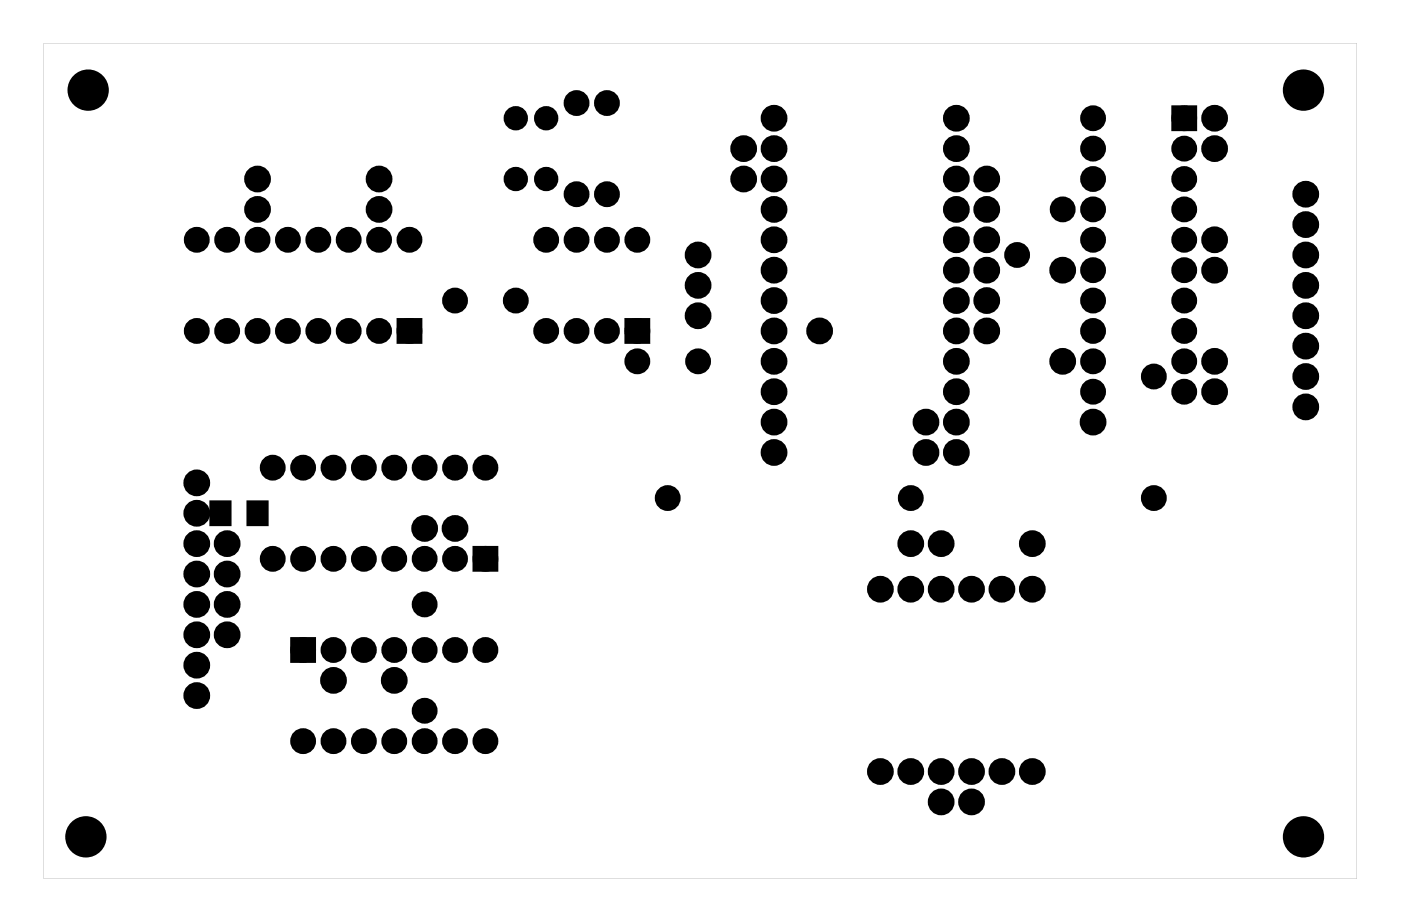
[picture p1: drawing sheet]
<svg xmlns="http://www.w3.org/2000/svg" width="117mm" height="77mm" viewBox="0 0 117 77" stroke-linecap="round" stroke-linejoin="round" font-family="sans-serif">
<g fill="#000">
<path d="M98.3 9.2h1.4v1.4h-1.4zM33.5 27h1.4v1.4h-1.4zM52.6 27h1.4v1.4h-1.4zM17.6 42h1.6v1.9h-1.6zM20.7 42h1.6v1.9h-1.6zM24.6 53.6h1.4v1.4h-1.4zM39.9 46h1.4v1.4h-1.4z"/>
<path d="M3.6 3.6v69.8h109.8v-69.8zM3.6 3.6h109.8v69.8h-109.8z"/>
</g>
<g fill="#000">
<circle cx="7.4" cy="7.5" r="1.6"/>
<circle cx="21.5" cy="17.5" r=".74"/>
<circle cx="21.5" cy="15" r=".74"/>
<circle cx="31.7" cy="17.5" r=".74"/>
<circle cx="31.7" cy="15" r=".74"/>
<circle cx="43.1" cy="9.9" r=".64"/>
<circle cx="43.1" cy="15" r=".64"/>
<circle cx="45.7" cy="9.9" r=".64"/>
<circle cx="45.7" cy="15" r=".64"/>
<circle cx="48.2" cy="8.6" r=".7"/>
<circle cx="48.2" cy="16.2" r=".7"/>
<circle cx="50.7" cy="8.6" r=".7"/>
<circle cx="50.7" cy="16.2" r=".7"/>
<circle cx="62.2" cy="15" r=".74"/>
<circle cx="62.2" cy="12.4" r=".74"/>
<circle cx="64.7" cy="9.9" r=".74"/>
<circle cx="64.7" cy="12.4" r=".74"/>
<circle cx="64.7" cy="15" r=".74"/>
<circle cx="64.7" cy="17.5" r=".74"/>
<circle cx="80" cy="9.9" r=".74"/>
<circle cx="80" cy="12.4" r=".74"/>
<circle cx="80" cy="15" r=".74"/>
<circle cx="80" cy="17.5" r=".74"/>
<circle cx="82.5" cy="15" r=".74"/>
<circle cx="82.5" cy="17.5" r=".74"/>
<circle cx="88.8" cy="17.5" r=".7"/>
<circle cx="91.4" cy="15" r=".7"/>
<circle cx="91.4" cy="9.9" r=".7"/>
<circle cx="91.4" cy="12.4" r=".7"/>
<circle cx="91.4" cy="17.5" r=".7"/>
<circle cx="99" cy="15" r=".7"/>
<circle cx="99" cy="9.9" r=".7"/>
<circle cx="99" cy="12.4" r=".7"/>
<circle cx="99" cy="17.5" r=".7"/>
<circle cx="101.5" cy="12.4" r=".74"/>
<circle cx="101.5" cy="9.9" r=".74"/>
<circle cx="109" cy="7.5" r="1.6"/>
<circle cx="109.2" cy="16.2" r=".74"/>
<circle cx="109.2" cy="18.8" r=".74"/>
<circle cx="16.5" cy="27.7" r=".7"/>
<circle cx="16.5" cy="20" r=".7"/>
<circle cx="19" cy="27.7" r=".7"/>
<circle cx="19" cy="20" r=".7"/>
<circle cx="21.5" cy="27.7" r=".7"/>
<circle cx="21.5" cy="20" r=".7"/>
<circle cx="22.8" cy="39.1" r=".7"/>
<circle cx="24.1" cy="27.7" r=".7"/>
<circle cx="24.1" cy="20" r=".7"/>
<circle cx="25.3" cy="39.1" r=".7"/>
<circle cx="26.6" cy="27.7" r=".7"/>
<circle cx="26.6" cy="20" r=".7"/>
<circle cx="27.9" cy="39.1" r=".7"/>
<circle cx="29.2" cy="27.7" r=".7"/>
<circle cx="29.2" cy="20" r=".7"/>
<circle cx="30.4" cy="39.1" r=".7"/>
<circle cx="31.7" cy="27.7" r=".7"/>
<circle cx="31.7" cy="20" r=".7"/>
<circle cx="33" cy="39.1" r=".7"/>
<circle cx="34.2" cy="27.7" r=".7"/>
<circle cx="34.2" cy="20" r=".7"/>
<circle cx="35.5" cy="39.1" r=".7"/>
<circle cx="38" cy="39.1" r=".7"/>
<circle cx="38" cy="25.1" r=".7"/>
<circle cx="40.6" cy="39.1" r=".7"/>
<circle cx="43.1" cy="25.1" r=".7"/>
<circle cx="45.7" cy="27.7" r=".7"/>
<circle cx="45.7" cy="20" r=".7"/>
<circle cx="48.2" cy="27.7" r=".7"/>
<circle cx="48.2" cy="20" r=".7"/>
<circle cx="50.7" cy="27.7" r=".7"/>
<circle cx="50.7" cy="20" r=".7"/>
<circle cx="53.3" cy="27.7" r=".7"/>
<circle cx="53.3" cy="20" r=".7"/>
<circle cx="53.3" cy="30.2" r=".7"/>
<circle cx="58.4" cy="30.2" r=".7"/>
<circle cx="58.4" cy="26.4" r=".74"/>
<circle cx="58.4" cy="21.3" r=".74"/>
<circle cx="58.4" cy="23.9" r=".74"/>
<circle cx="64.7" cy="25.1" r=".74"/>
<circle cx="64.7" cy="22.6" r=".74"/>
<circle cx="64.7" cy="20" r=".74"/>
<circle cx="64.7" cy="27.7" r=".74"/>
<circle cx="64.7" cy="37.8" r=".74"/>
<circle cx="64.7" cy="30.2" r=".74"/>
<circle cx="64.7" cy="32.7" r=".74"/>
<circle cx="64.7" cy="35.3" r=".74"/>
<circle cx="68.5" cy="27.7" r=".74"/>
<circle cx="77.4" cy="35.3" r=".74"/>
<circle cx="77.4" cy="37.8" r=".74"/>
<circle cx="80" cy="25.1" r=".74"/>
<circle cx="80" cy="20" r=".74"/>
<circle cx="80" cy="22.6" r=".74"/>
<circle cx="80" cy="27.7" r=".74"/>
<circle cx="80" cy="30.2" r=".74"/>
<circle cx="80" cy="32.7" r=".74"/>
<circle cx="80" cy="35.3" r=".74"/>
<circle cx="80" cy="37.8" r=".74"/>
<circle cx="82.5" cy="25.1" r=".74"/>
<circle cx="82.5" cy="20" r=".74"/>
<circle cx="82.5" cy="22.6" r=".74"/>
<circle cx="82.5" cy="27.7" r=".74"/>
<circle cx="85" cy="21.3" r=".7"/>
<circle cx="88.8" cy="22.6" r=".74"/>
<circle cx="88.8" cy="30.2" r=".74"/>
<circle cx="91.4" cy="30.2" r=".7"/>
<circle cx="91.4" cy="32.7" r=".7"/>
<circle cx="91.4" cy="27.7" r=".7"/>
<circle cx="91.4" cy="22.6" r=".7"/>
<circle cx="91.4" cy="20" r=".7"/>
<circle cx="91.4" cy="25.1" r=".7"/>
<circle cx="91.4" cy="35.3" r=".74"/>
<circle cx="96.5" cy="31.5" r=".7"/>
<circle cx="99" cy="32.7" r=".7"/>
<circle cx="99" cy="30.2" r=".7"/>
<circle cx="99" cy="27.7" r=".7"/>
<circle cx="99" cy="22.6" r=".7"/>
<circle cx="99" cy="20" r=".7"/>
<circle cx="99" cy="25.1" r=".7"/>
<circle cx="101.5" cy="20" r=".74"/>
<circle cx="101.5" cy="22.6" r=".74"/>
<circle cx="101.5" cy="30.2" r=".74"/>
<circle cx="101.5" cy="32.7" r=".74"/>
<circle cx="109.2" cy="28.9" r=".74"/>
<circle cx="109.2" cy="26.4" r=".74"/>
<circle cx="109.2" cy="34" r=".74"/>
<circle cx="109.2" cy="31.5" r=".74"/>
<circle cx="109.2" cy="21.3" r=".74"/>
<circle cx="109.2" cy="23.9" r=".74"/>
<circle cx="16.5" cy="55.6" r=".74"/>
<circle cx="16.5" cy="50.5" r=".74"/>
<circle cx="16.5" cy="58.1" r=".74"/>
<circle cx="16.5" cy="48" r=".74"/>
<circle cx="16.5" cy="45.4" r=".74"/>
<circle cx="16.5" cy="40.4" r=".74"/>
<circle cx="16.5" cy="42.9" r=".74"/>
<circle cx="16.5" cy="53.1" r=".74"/>
<circle cx="19" cy="50.5" r=".74"/>
<circle cx="19" cy="48" r=".74"/>
<circle cx="19" cy="45.4" r=".74"/>
<circle cx="19" cy="53.1" r=".74"/>
<circle cx="22.8" cy="46.7" r=".7"/>
<circle cx="25.3" cy="46.7" r=".7"/>
<circle cx="25.3" cy="54.3" r=".7"/>
<circle cx="27.9" cy="46.7" r=".7"/>
<circle cx="27.9" cy="56.9" r=".74"/>
<circle cx="27.9" cy="54.3" r=".7"/>
<circle cx="30.4" cy="46.7" r=".7"/>
<circle cx="30.4" cy="54.3" r=".7"/>
<circle cx="33" cy="46.7" r=".7"/>
<circle cx="33" cy="56.9" r=".74"/>
<circle cx="33" cy="54.3" r=".7"/>
<circle cx="35.5" cy="44.2" r=".74"/>
<circle cx="35.5" cy="46.7" r=".7"/>
<circle cx="35.5" cy="59.4" r=".7"/>
<circle cx="35.5" cy="50.5" r=".7"/>
<circle cx="35.5" cy="54.3" r=".7"/>
<circle cx="38" cy="44.2" r=".74"/>
<circle cx="38" cy="46.7" r=".7"/>
<circle cx="38" cy="54.3" r=".7"/>
<circle cx="40.6" cy="46.7" r=".7"/>
<circle cx="40.6" cy="54.3" r=".7"/>
<circle cx="55.8" cy="41.6" r=".7"/>
<circle cx="73.6" cy="49.3" r=".74"/>
<circle cx="76.1" cy="45.4" r=".74"/>
<circle cx="76.1" cy="49.3" r=".74"/>
<circle cx="76.1" cy="41.6" r=".7"/>
<circle cx="78.7" cy="45.4" r=".74"/>
<circle cx="78.7" cy="49.3" r=".74"/>
<circle cx="81.2" cy="49.3" r=".74"/>
<circle cx="83.8" cy="49.3" r=".74"/>
<circle cx="86.3" cy="49.3" r=".74"/>
<circle cx="86.3" cy="45.4" r=".74"/>
<circle cx="96.5" cy="41.6" r=".7"/>
<circle cx="7.2" cy="70" r="1.6"/>
<circle cx="25.3" cy="62" r=".7"/>
<circle cx="27.9" cy="62" r=".7"/>
<circle cx="30.4" cy="62" r=".7"/>
<circle cx="33" cy="62" r=".7"/>
<circle cx="35.5" cy="62" r=".7"/>
<circle cx="38" cy="62" r=".7"/>
<circle cx="40.6" cy="62" r=".7"/>
<circle cx="73.6" cy="64.5" r=".74"/>
<circle cx="76.1" cy="64.5" r=".74"/>
<circle cx="78.7" cy="67" r=".74"/>
<circle cx="78.7" cy="64.5" r=".74"/>
<circle cx="81.2" cy="67" r=".74"/>
<circle cx="81.2" cy="64.5" r=".74"/>
<circle cx="83.8" cy="64.5" r=".74"/>
<circle cx="86.3" cy="64.5" r=".74"/>
<circle cx="109" cy="70" r="1.6"/>
</g>
<g fill="none" stroke="#000" stroke-width=".76" stroke-linecap="butt">
<path d="M98.3 9.2h1.4v1.4h-1.4zM33.5 27h1.4v1.4h-1.4zM52.6 27h1.4v1.4h-1.4zM24.6 53.6h1.4v1.4h-1.4zM39.9 46h1.4v1.4h-1.4z"/>
<circle cx="21.5" cy="15" r=".74"/>
<circle cx="21.5" cy="17.5" r=".74"/>
<circle cx="31.7" cy="15" r=".74"/>
<circle cx="31.7" cy="17.5" r=".74"/>
<circle cx="43.1" cy="9.9" r=".64"/>
<circle cx="43.1" cy="15" r=".64"/>
<circle cx="45.7" cy="9.9" r=".64"/>
<circle cx="45.7" cy="15" r=".64"/>
<circle cx="48.2" cy="16.2" r=".7"/>
<circle cx="48.2" cy="8.6" r=".7"/>
<circle cx="50.7" cy="16.2" r=".7"/>
<circle cx="50.7" cy="8.6" r=".7"/>
<circle cx="62.2" cy="12.4" r=".74"/>
<circle cx="62.2" cy="15" r=".74"/>
<circle cx="64.7" cy="15" r=".74"/>
<circle cx="64.7" cy="17.5" r=".74"/>
<circle cx="64.7" cy="9.9" r=".74"/>
<circle cx="64.7" cy="12.4" r=".74"/>
<circle cx="80" cy="15" r=".74"/>
<circle cx="80" cy="17.5" r=".74"/>
<circle cx="80" cy="9.9" r=".74"/>
<circle cx="80" cy="12.4" r=".74"/>
<circle cx="82.5" cy="15" r=".74"/>
<circle cx="82.5" cy="17.5" r=".74"/>
<circle cx="88.8" cy="17.5" r=".7"/>
<circle cx="91.4" cy="9.9" r=".7"/>
<circle cx="91.4" cy="15" r=".7"/>
<circle cx="91.4" cy="12.4" r=".7"/>
<circle cx="91.4" cy="17.5" r=".7"/>
<circle cx="99" cy="9.9" r=".7"/>
<circle cx="99" cy="15" r=".7"/>
<circle cx="99" cy="12.4" r=".7"/>
<circle cx="99" cy="17.5" r=".7"/>
<circle cx="101.5" cy="9.9" r=".74"/>
<circle cx="101.5" cy="12.4" r=".74"/>
<circle cx="109.2" cy="16.2" r=".74"/>
<circle cx="109.2" cy="18.8" r=".74"/>
<circle cx="16.5" cy="27.7" r=".7"/>
<circle cx="16.5" cy="20" r=".7"/>
<circle cx="19" cy="27.7" r=".7"/>
<circle cx="19" cy="20" r=".7"/>
<circle cx="21.5" cy="27.7" r=".7"/>
<circle cx="21.5" cy="20" r=".7"/>
<circle cx="22.8" cy="39.1" r=".7"/>
<circle cx="24.1" cy="27.7" r=".7"/>
<circle cx="24.1" cy="20" r=".7"/>
<circle cx="25.3" cy="39.1" r=".7"/>
<circle cx="26.6" cy="27.7" r=".7"/>
<circle cx="26.6" cy="20" r=".7"/>
<circle cx="27.9" cy="39.1" r=".7"/>
<circle cx="29.2" cy="27.7" r=".7"/>
<circle cx="29.2" cy="20" r=".7"/>
<circle cx="30.4" cy="39.1" r=".7"/>
<circle cx="31.7" cy="27.7" r=".7"/>
<circle cx="31.7" cy="20" r=".7"/>
<circle cx="33" cy="39.1" r=".7"/>
<circle cx="34.2" cy="27.7" r=".7"/>
<circle cx="34.2" cy="20" r=".7"/>
<circle cx="35.5" cy="39.1" r=".7"/>
<circle cx="38" cy="39.1" r=".7"/>
<circle cx="38" cy="25.1" r=".7"/>
<circle cx="40.6" cy="39.1" r=".7"/>
<circle cx="43.1" cy="25.1" r=".7"/>
<circle cx="45.7" cy="27.7" r=".7"/>
<circle cx="45.7" cy="20" r=".7"/>
<circle cx="48.2" cy="27.7" r=".7"/>
<circle cx="48.2" cy="20" r=".7"/>
<circle cx="50.7" cy="27.7" r=".7"/>
<circle cx="50.7" cy="20" r=".7"/>
<circle cx="53.3" cy="27.7" r=".7"/>
<circle cx="53.3" cy="20" r=".7"/>
<circle cx="53.3" cy="30.2" r=".7"/>
<circle cx="58.4" cy="30.2" r=".7"/>
<circle cx="58.4" cy="26.4" r=".74"/>
<circle cx="58.4" cy="21.3" r=".74"/>
<circle cx="58.4" cy="23.9" r=".74"/>
<circle cx="64.7" cy="25.1" r=".74"/>
<circle cx="64.7" cy="22.6" r=".74"/>
<circle cx="64.7" cy="20" r=".74"/>
<circle cx="64.7" cy="27.7" r=".74"/>
<circle cx="64.7" cy="30.2" r=".74"/>
<circle cx="64.7" cy="32.7" r=".74"/>
<circle cx="64.7" cy="37.8" r=".74"/>
<circle cx="64.7" cy="35.3" r=".74"/>
<circle cx="68.5" cy="27.7" r=".74"/>
<circle cx="77.4" cy="35.3" r=".74"/>
<circle cx="77.4" cy="37.8" r=".74"/>
<circle cx="80" cy="27.7" r=".74"/>
<circle cx="80" cy="25.1" r=".74"/>
<circle cx="80" cy="22.6" r=".74"/>
<circle cx="80" cy="20" r=".74"/>
<circle cx="80" cy="30.2" r=".74"/>
<circle cx="80" cy="32.7" r=".74"/>
<circle cx="80" cy="37.8" r=".74"/>
<circle cx="80" cy="35.3" r=".74"/>
<circle cx="82.5" cy="27.7" r=".74"/>
<circle cx="82.5" cy="25.1" r=".74"/>
<circle cx="82.5" cy="22.6" r=".74"/>
<circle cx="82.5" cy="20" r=".74"/>
<circle cx="85" cy="21.3" r=".7"/>
<circle cx="88.8" cy="22.6" r=".74"/>
<circle cx="88.8" cy="30.2" r=".74"/>
<circle cx="91.4" cy="32.7" r=".7"/>
<circle cx="91.4" cy="30.2" r=".7"/>
<circle cx="91.4" cy="25.1" r=".7"/>
<circle cx="91.4" cy="20" r=".7"/>
<circle cx="91.4" cy="27.7" r=".7"/>
<circle cx="91.4" cy="22.6" r=".7"/>
<circle cx="91.4" cy="35.3" r=".74"/>
<circle cx="96.5" cy="31.5" r=".7"/>
<circle cx="99" cy="32.7" r=".7"/>
<circle cx="99" cy="30.2" r=".7"/>
<circle cx="99" cy="27.7" r=".7"/>
<circle cx="99" cy="20" r=".7"/>
<circle cx="99" cy="22.6" r=".7"/>
<circle cx="99" cy="25.1" r=".7"/>
<circle cx="101.5" cy="30.2" r=".74"/>
<circle cx="101.5" cy="20" r=".74"/>
<circle cx="101.5" cy="32.7" r=".74"/>
<circle cx="101.5" cy="22.6" r=".74"/>
<circle cx="109.2" cy="34" r=".74"/>
<circle cx="109.2" cy="26.4" r=".74"/>
<circle cx="109.2" cy="28.9" r=".74"/>
<circle cx="109.2" cy="31.5" r=".74"/>
<circle cx="109.2" cy="21.3" r=".74"/>
<circle cx="109.2" cy="23.9" r=".74"/>
<circle cx="16.5" cy="50.5" r=".74"/>
<circle cx="16.5" cy="58.1" r=".74"/>
<circle cx="16.5" cy="53.1" r=".74"/>
<circle cx="16.5" cy="55.6" r=".74"/>
<circle cx="16.5" cy="45.4" r=".74"/>
<circle cx="16.5" cy="48" r=".74"/>
<circle cx="16.5" cy="40.4" r=".74"/>
<circle cx="16.5" cy="42.9" r=".74"/>
<circle cx="19" cy="50.5" r=".74"/>
<circle cx="19" cy="53.1" r=".74"/>
<circle cx="19" cy="45.4" r=".74"/>
<circle cx="19" cy="48" r=".74"/>
<circle cx="22.8" cy="46.7" r=".7"/>
<circle cx="25.3" cy="46.7" r=".7"/>
<circle cx="25.3" cy="54.3" r=".7"/>
<circle cx="27.9" cy="46.7" r=".7"/>
<circle cx="27.9" cy="56.9" r=".74"/>
<circle cx="27.9" cy="54.3" r=".7"/>
<circle cx="30.4" cy="46.7" r=".7"/>
<circle cx="30.4" cy="54.3" r=".7"/>
<circle cx="33" cy="46.7" r=".7"/>
<circle cx="33" cy="56.9" r=".74"/>
<circle cx="33" cy="54.3" r=".7"/>
<circle cx="35.5" cy="44.2" r=".74"/>
<circle cx="35.5" cy="46.7" r=".7"/>
<circle cx="35.5" cy="50.5" r=".7"/>
<circle cx="35.5" cy="59.4" r=".7"/>
<circle cx="35.5" cy="54.3" r=".7"/>
<circle cx="38" cy="44.2" r=".74"/>
<circle cx="38" cy="46.7" r=".7"/>
<circle cx="38" cy="54.3" r=".7"/>
<circle cx="40.6" cy="46.7" r=".7"/>
<circle cx="40.6" cy="54.3" r=".7"/>
<circle cx="55.8" cy="41.6" r=".7"/>
<circle cx="73.6" cy="49.3" r=".74"/>
<circle cx="76.1" cy="45.4" r=".74"/>
<circle cx="76.1" cy="49.3" r=".74"/>
<circle cx="76.1" cy="41.6" r=".7"/>
<circle cx="78.7" cy="45.4" r=".74"/>
<circle cx="78.7" cy="49.3" r=".74"/>
<circle cx="81.2" cy="49.3" r=".74"/>
<circle cx="83.8" cy="49.3" r=".74"/>
<circle cx="86.3" cy="49.3" r=".74"/>
<circle cx="86.3" cy="45.4" r=".74"/>
<circle cx="96.5" cy="41.6" r=".7"/>
<circle cx="25.3" cy="62" r=".7"/>
<circle cx="27.9" cy="62" r=".7"/>
<circle cx="30.4" cy="62" r=".7"/>
<circle cx="33" cy="62" r=".7"/>
<circle cx="35.5" cy="62" r=".7"/>
<circle cx="38" cy="62" r=".7"/>
<circle cx="40.6" cy="62" r=".7"/>
<circle cx="73.6" cy="64.5" r=".74"/>
<circle cx="76.1" cy="64.5" r=".74"/>
<circle cx="78.7" cy="67" r=".74"/>
<circle cx="78.7" cy="64.5" r=".74"/>
<circle cx="81.2" cy="67" r=".74"/>
<circle cx="81.2" cy="64.5" r=".74"/>
<circle cx="83.8" cy="64.5" r=".74"/>
<circle cx="86.3" cy="64.5" r=".74"/>
</g>
<g fill="none" stroke="#000" stroke-width=".25">
<path d="M17.6 42h1.6v1.9h-1.6zM20.7 42h1.6v1.9h-1.6z"/>
<circle cx="7.4" cy="7.5" r="1.6"/>
<circle cx="109" cy="7.5" r="1.6"/>
<circle cx="7.2" cy="70" r="1.6"/>
<circle cx="109" cy="70" r="1.6"/>
</g>
</svg>
